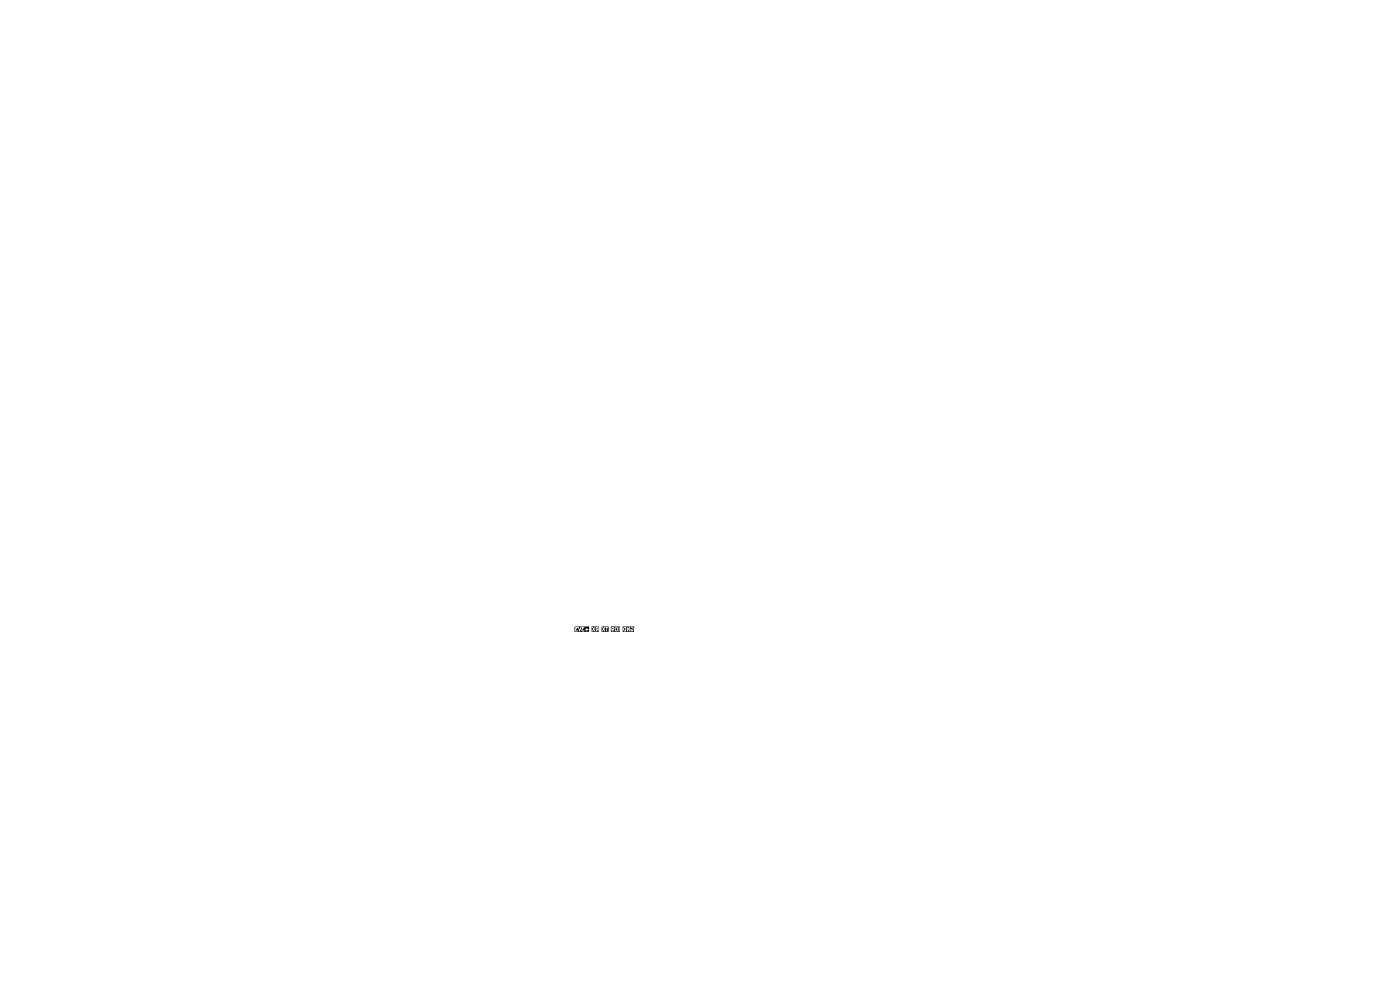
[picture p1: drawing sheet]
<svg xmlns="http://www.w3.org/2000/svg" width="297mm" height="210mm" viewBox="0 0 297 210" stroke-linecap="round" stroke-linejoin="round" font-family="sans-serif">
<path d="M121.9 132.9h3.1v1.1h-3.1v-.5l.3 .4 .4-.1v-.1h-.4v-.2l.2-.1-.1-.2 .3-.1 .3 .8 .3-.4h.1l.1 .3 .2 .1 .4-.1h-.4l-.1-.3 .9 .2 .1 .2 .1-.2 .3-.1-.3-.1-.1-.3-.1 .3h-.9l.3-.1-.1-.2 .3-.1-.1-.1h-.5l.1 .3-.2 .2h-.1l.1-.4-.1-.1-.2 .5-.2-.5h-.8l.1 .3-.2 .2zM126.6 133.2h.2v.2h-.2zM125.5 132.9h1.6v1.1h-1.6v-.9l.3 .4-.1 .4 .3-.3 .3 .3-.2-.4 .1-.3 .3 .4-.1 .3 .4-.3v.3l.2-.1-.1-.8h-.3l-.4 .2 .1-.2h-.1l-.2 .3-.3-.3-.2 .1zM127.6 132.9h1.5v1.1h-1.5v-.9l.3 .4-.2 .3 .1 .1 .3-.3 .3 .3-.2-.4 .2-.4 .2 .1v.7h.2v-.7l.2-.1-.7-.1-.2 .3-.3-.3-.2 .1zM129.9 133.2h.2v.2h-.2zM130.6 133.2h.3l-.1 .6-.2-.1zM129.6 132.9h1.9v1.1h-1.9v-.8l.3 .7h.3l-.3-.2 .5-.4 .1 .5 .3 .1 .3-.3-.1-.5h.2v.8l.2-.1v-.8h-.7l-.4 .3-.2-.3-.5 .2zM132.4 133.3l.2-.1v.6a.3 .3 0 0 1-.2-.2 .3 .3 0 0 1 0-.3zM132.1 132.9h2.4v1.1h-2.4v-.6l.3 .5h.4v-.8h.2v.8l.4-.5 .1 .5h.1v-.4h.2v.4h.4l.2-.4-.1-.3-.2-.2-.3 .1a.31 .31 0 0 1 .4 .2 .31 .31 0 0 1-.3 .4l.2-.2h-.5l-.1-.5-.3 .5-.1-.5h-.7l-.3 .4z" fill="#000"/>
</svg>
